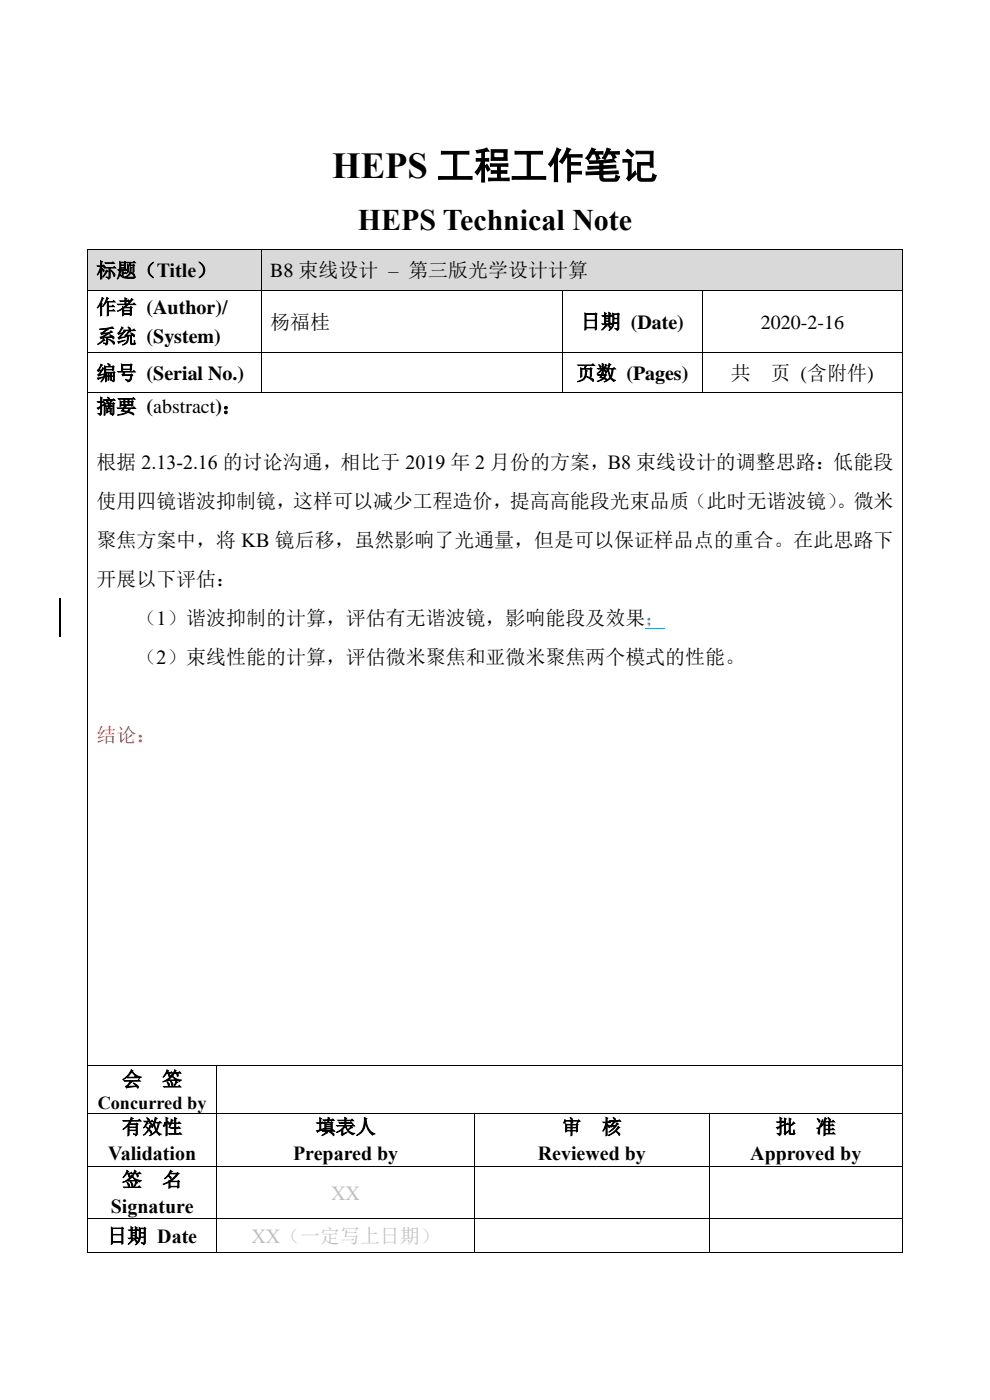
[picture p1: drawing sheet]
<svg xmlns="http://www.w3.org/2000/svg" width="210mm" height="297mm" viewBox="0 0 210 297" stroke-linecap="round" stroke-linejoin="round" font-family="sans-serif">
<defs><g id="words">
<text font-size="7.8" x="70.5" y="37.8">HEPS 工程工作笔记</text>
<text font-size="6.3" x="75.9" y="48.8">HEPS Technical Note</text>
<g font-size="4.2">
<text x="20.5" y="58.8">标题（Title）</text>
<text x="57.3" y="58.8">B8 束线设计 – 第三版光学设计计算</text>
<text x="20.5" y="66.6">作者 (Author)/</text>
<text x="57.3" y="69.7">杨福桂</text>
<text x="123.2" y="69.7">日期 (Date)</text>
<text x="161.4" y="69.7">2020-2-16</text>
<text x="20.5" y="72.8">系统 (System)</text>
<text x="20.5" y="80.6">编号 (Serial No.)</text>
<text x="122.3" y="80.6">页数 (Pages)</text>
<text x="155" y="80.6">共</text>
<text x="163.5" y="80.6">页 (含附件)</text>
<text x="20.5" y="87.7">摘要 (abstract)：</text>
<text x="20.5" y="99.5">根据 2.13-2.16 的讨论沟通，相比于 2019 年 2 月份的方案，B8 束线设计的调整思路：低能段</text>
<text x="20.5" y="107.8">使用四镜谐波抑制镜，这样可以减少工程造价，提高高能段光束品质（此时无谐波镜）</text>
<text x="177.5" y="107.8">。微米</text>
<text x="20.5" y="116">聚焦方案中，将 KB 镜后移，虽然影响了光通量，但是可以保证样品点的重合。在此思路下</text>
<text x="20.5" y="124.3">开展以下评估：</text>
<text x="28.9" y="132.6">（1）谐波抑制的计算，评估有无谐波镜，影响能段及效果；</text>
<text x="28.9" y="140.8">（2）束线性能的计算，评估微米聚焦和亚微米聚焦两个模式的性能。</text>
<text x="25.9" y="230.4">会</text>
<text x="34.4" y="230.4">签</text>
<text x="25.9" y="240.5">有效性</text>
<text x="67" y="240.5">填表人</text>
<text x="119.2" y="240.5">审</text>
<text x="127.7" y="240.5">核</text>
<text x="164.6" y="240.5">批</text>
<text x="173.1" y="240.5">准</text>
<text x="22.9" y="246.1">Validation</text>
<text x="25.9" y="251.7">签</text>
<text x="34.4" y="251.7">名</text>
<text x="62.2" y="246.1">Prepared by</text>
<text x="114.1" y="246.1">Reviewed by</text>
<text x="159.2" y="246.1">Approved by</text>
<text x="23.5" y="257.3">Signature</text>
<text x="22.7" y="263.7">日期 Date</text>
</g>
<text font-size="4.2" fill="#f00" x="20.5" y="157.3">结论：</text>
<g font-size="4.2" fill="#bfbfbf">
<text x="70.3" y="254.5">XX</text>
<text x="53.3" y="263.7">XX（一定写上日期）</text>
</g>
<text font-size="3.9" x="20.7" y="235.2">Concurred by</text>
</g></defs>
<g fill="#d9d9d9">
<path d="M18.7 53.1h36.7v8.4h-36.7z" fill-rule="evenodd"/>
<path d="M20.5 53.1h33v8.4h-33z" fill-rule="evenodd"/>
<path d="M55.5 53.1h135.9v8.4h-135.9z" fill-rule="evenodd"/>
<path d="M57.3 53.1h132.2v8.4h-132.2z" fill-rule="evenodd"/>
</g>
<g fill="#000">
<path d="M18.5 52.9h.1v.2h-.1z" fill-rule="evenodd"/>
<path d="M18.5 52.9h.1v.2h-.1z" fill-rule="evenodd"/>
<path d="M55.4 52.9h.1v.2h-.1z" fill-rule="evenodd"/>
<path d="M191.4 52.9h.1v.2h-.1z" fill-rule="evenodd"/>
<path d="M191.4 52.9h.1v.2h-.1z" fill-rule="evenodd"/>
<path d="M18.5 61.5h.1v.1h-.1z" fill-rule="evenodd"/>
<path d="M18.5 74.7h.1v.2h-.1z" fill-rule="evenodd"/>
<path d="M55.4 61.5h.1v.1h-.1z" fill-rule="evenodd"/>
<path d="M55.4 74.7h.1v.2h-.1z" fill-rule="evenodd"/>
<path d="M119.2 61.5h.2v.1h-.2z" fill-rule="evenodd"/>
<path d="M119.2 74.7h.2v.2h-.2z" fill-rule="evenodd"/>
<path d="M148.9 61.5h.2v.1h-.2z" fill-rule="evenodd"/>
<path d="M148.9 74.7h.2v.2h-.2z" fill-rule="evenodd"/>
<path d="M191.4 61.5h.1v.1h-.1z" fill-rule="evenodd"/>
<path d="M191.4 74.7h.1v.2h-.1z" fill-rule="evenodd"/>
<path d="M18.5 83.3h.1v.1h-.1z" fill-rule="evenodd"/>
<path d="M55.4 83.3h.1v.1h-.1z" fill-rule="evenodd"/>
<path d="M119.2 83.3h.2v.1h-.2z" fill-rule="evenodd"/>
<path d="M148.9 83.3h.2v.1h-.2z" fill-rule="evenodd"/>
<path d="M191.4 83.3h.1v.1h-.1z" fill-rule="evenodd"/>
<path d="M18.5 226h.1v.1h-.1z" fill-rule="evenodd"/>
<path d="M45.9 226h.2v.1h-.2z" fill-rule="evenodd"/>
<path d="M191.4 226h.1v.1h-.1z" fill-rule="evenodd"/>
</g>
<g fill="none" stroke="#000" stroke-width=".21">
<path d="M18.6 53.1v8.4M18.6 53h36.8M55.4 53.1v8.4M55.5 53h135.9M191.5 53.1v8.4M18.6 61.6v13.1M18.6 74.9v8.4M18.6 61.5h36.8M18.6 74.8h36.8M55.4 61.6v13.1M55.4 74.9v8.4M55.5 61.5h63.7"/>
<path d="M55.5 74.8h63.7M119.3 61.6v13.1M119.3 74.9v8.4M119.4 61.5h29.5M119.4 74.8h29.5M149 61.6v13.1M149 74.9v8.4M149.1 61.5h42.3M149.1 74.8h42.3M191.5 61.6v13.1M191.5 74.9v8.4M18.6 83.4v142.6"/>
<path d="M18.6 83.4h36.8M55.5 83.4h63.7M119.4 83.4h29.5M149.1 83.4h42.3M191.5 83.4v142.6M18.6 226.1v10M18.6 226.1h27.3M46 226.1v10M46.1 226.1h145.3M191.5 226.1v10"/>
</g>
<path d="M136.9 133.3h4.2" fill="none" stroke="#2e97d3" stroke-width=".21"/>
<g fill="#fff">
<path d="M18.7 236.3h27.2v11h-27.2z" fill-rule="evenodd"/>
<path d="M20.5 236.3h23.6v5.5h-23.6z" fill-rule="evenodd"/>
<path d="M20.5 241.8h23.6v5.5h-23.6z" fill-rule="evenodd"/>
<path d="M46.1 236.3h54.5v11h-54.5z" fill-rule="evenodd"/>
<path d="M47.9 236.3h50.9v5.5h-50.9z" fill-rule="evenodd"/>
<path d="M47.9 241.8h50.9v5.5h-50.9z" fill-rule="evenodd"/>
<path d="M100.7 236.3h49.7v11h-49.7z" fill-rule="evenodd"/>
<path d="M102.6 236.3h46v5.5h-46z" fill-rule="evenodd"/>
<path d="M102.6 241.8h46v5.5h-46z" fill-rule="evenodd"/>
<path d="M150.6 236.3h40.8v11h-40.8z" fill-rule="evenodd"/>
<path d="M152.4 236.3h37.1v5.5h-37.1z" fill-rule="evenodd"/>
<path d="M152.4 241.8h37.1v5.5h-37.1z" fill-rule="evenodd"/>
</g>
<g fill="#000">
<path d="M18.5 236.1h.1v.2h-.1z" fill-rule="evenodd"/>
<path d="M45.9 236.1h.2v.2h-.2z" fill-rule="evenodd"/>
<path d="M100.6 236.1h.1v.2h-.1z" fill-rule="evenodd"/>
<path d="M150.4 236.1h.2v.2h-.2z" fill-rule="evenodd"/>
<path d="M191.4 236.1h.1v.2h-.1z" fill-rule="evenodd"/>
</g>
<path d="M18.6 236.3v11M18.6 236.2h27.3M46 236.3v11M46.1 236.2h54.5M100.7 236.3v11M100.7 236.2h49.7M150.5 236.3v11M150.6 236.2h40.8M191.5 236.3v11" fill="none" stroke="#000" stroke-width=".21"/>
<g fill="#fff">
<path d="M18.7 247.5h27.2v11h-27.2z" fill-rule="evenodd"/>
<path d="M20.5 247.5h23.6v5.5h-23.6z" fill-rule="evenodd"/>
<path d="M20.5 253h23.6v5.5h-23.6z" fill-rule="evenodd"/>
<path d="M46.1 247.5h54.5v11h-54.5z" fill-rule="evenodd"/>
<path d="M47.9 250.2h50.9v5.5h-50.9z" fill-rule="evenodd"/>
<path d="M100.7 247.5h49.7v11h-49.7z" fill-rule="evenodd"/>
<path d="M102.6 250.2h46v5.5h-46z" fill-rule="evenodd"/>
<path d="M150.6 247.5h40.8v11h-40.8z" fill-rule="evenodd"/>
<path d="M152.4 250.2h37.1v5.5h-37.1z" fill-rule="evenodd"/>
</g>
<g fill="#000">
<path d="M18.5 247.3h.1v.2h-.1z" fill-rule="evenodd"/>
<path d="M45.9 247.3h.2v.2h-.2z" fill-rule="evenodd"/>
<path d="M100.6 247.3h.1v.2h-.1z" fill-rule="evenodd"/>
<path d="M150.4 247.3h.2v.2h-.2z" fill-rule="evenodd"/>
<path d="M191.4 247.3h.1v.2h-.1z" fill-rule="evenodd"/>
</g>
<path d="M18.6 247.5v11M18.6 247.4h27.3M46 247.5v11M46.1 247.4h54.5M100.7 247.5v11M100.7 247.4h49.7M150.5 247.5v11M150.6 247.4h40.8M191.5 247.5v11" fill="none" stroke="#000" stroke-width=".21"/>
<g fill="#fff">
<path d="M18.7 258.7h27.2v7h-27.2z" fill-rule="evenodd"/>
<path d="M20.5 259.4h23.6v5.5h-23.6z" fill-rule="evenodd"/>
<path d="M46.1 258.7h54.5v7h-54.5z" fill-rule="evenodd"/>
<path d="M47.9 259.4h50.9v5.5h-50.9z" fill-rule="evenodd"/>
<path d="M100.7 258.7h49.7v7h-49.7z" fill-rule="evenodd"/>
<path d="M102.6 259.4h46v5.5h-46z" fill-rule="evenodd"/>
<path d="M150.6 258.7h40.8v7h-40.8z" fill-rule="evenodd"/>
<path d="M152.4 259.4h37.1v5.5h-37.1z" fill-rule="evenodd"/>
</g>
<g fill="#000">
<path d="M18.5 258.5h.1v.2h-.1z" fill-rule="evenodd"/>
<path d="M45.9 258.5h.2v.2h-.2z" fill-rule="evenodd"/>
<path d="M100.6 258.5h.1v.2h-.1z" fill-rule="evenodd"/>
<path d="M150.4 258.5h.2v.2h-.2z" fill-rule="evenodd"/>
<path d="M191.4 258.5h.1v.2h-.1z" fill-rule="evenodd"/>
<path d="M18.5 265.7h.1v.2h-.1z" fill-rule="evenodd"/>
<path d="M18.5 265.7h.1v.2h-.1z" fill-rule="evenodd"/>
<path d="M45.9 265.7h.2v.2h-.2z" fill-rule="evenodd"/>
<path d="M100.6 265.7h.1v.2h-.1z" fill-rule="evenodd"/>
<path d="M150.4 265.7h.2v.2h-.2z" fill-rule="evenodd"/>
<path d="M191.4 265.7h.1v.2h-.1z" fill-rule="evenodd"/>
<path d="M191.4 265.7h.1v.2h-.1z" fill-rule="evenodd"/>
</g>
<g fill="none" stroke="#000" stroke-width=".21">
<path d="M18.6 258.7v7M18.6 258.6h27.3M46 258.7v7M46.1 258.6h54.5M100.7 258.7v7M100.7 258.6h49.7M150.5 258.7v7M150.6 258.6h40.8M191.5 258.7v7M18.6 265.8h27.3M46.1 265.8h54.5M100.7 265.8h49.7"/>
<path d="M150.6 265.8h40.8"/>
</g>
<path d="M12.6 126.9v8.3" fill="none" stroke="#000" stroke-width=".25"/>
<use href="#words"/>
</svg>
